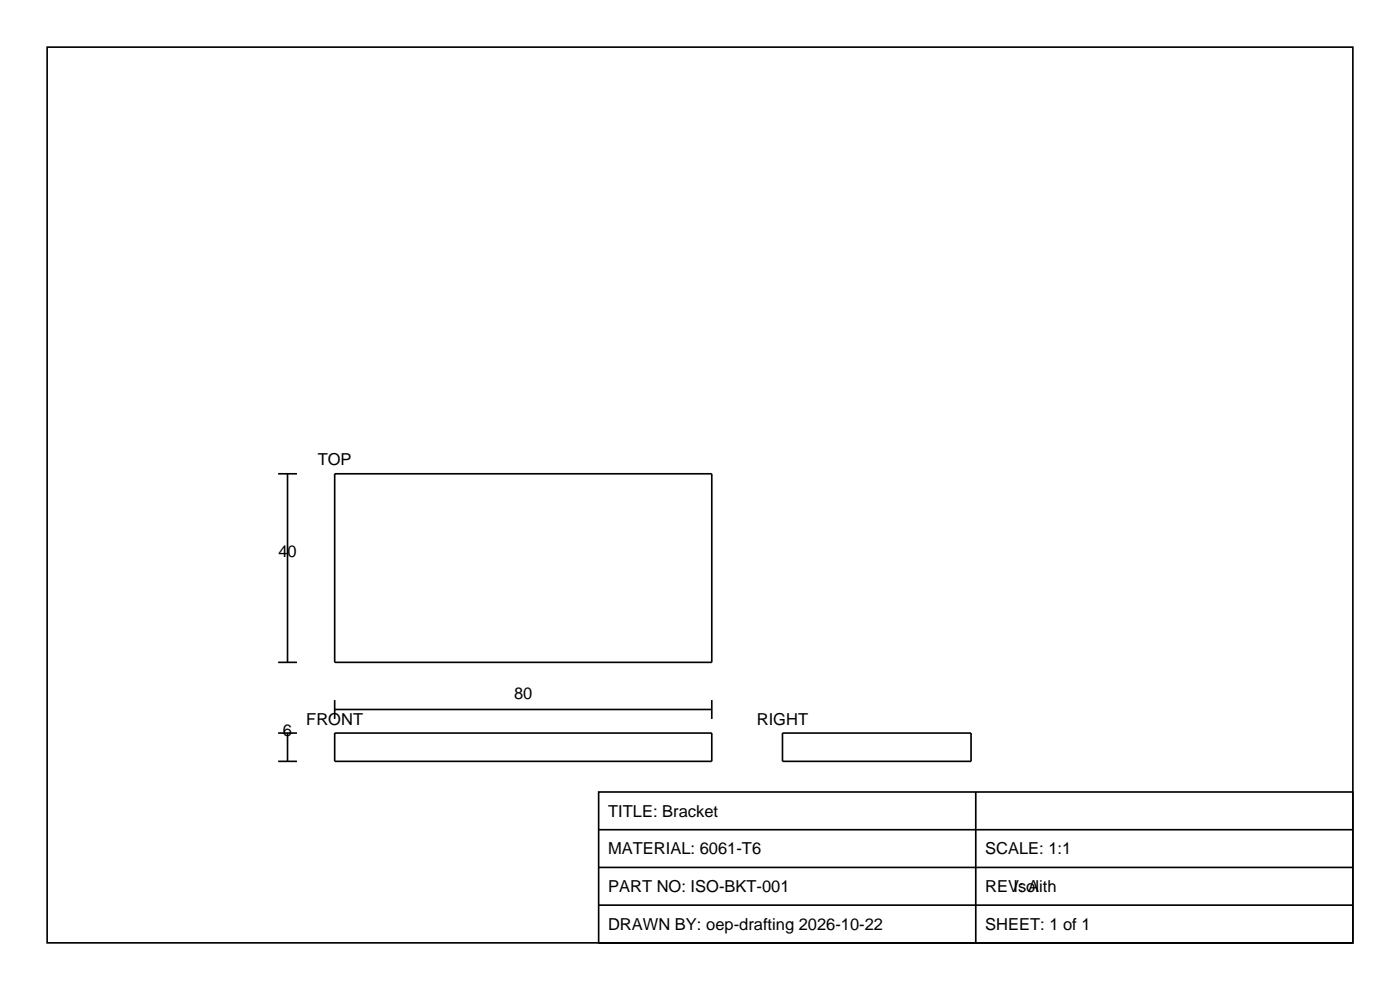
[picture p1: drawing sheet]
<svg xmlns="http://www.w3.org/2000/svg" width="105mm" height="74mm" viewBox="0 0 105 74" stroke-linecap="round" stroke-linejoin="round" font-family="sans-serif">
<defs><g id="words">
<g font-size="1.2">
<text x="23.8" y="34.8">TOP</text>
<text x="20.8" y="41.7">40</text>
<text x="38.5" y="52.3">80</text>
<text x="21.2" y="55.1">6</text>
<text x="22.9" y="54.2">FRONT</text>
<text x="56.6" y="54.2">RIGHT</text>
<text x="45.5" y="61.1">TITLE: Bracket</text>
<text x="45.5" y="63.9">MATERIAL: 6061-T6</text>
<text x="73.7" y="63.9">SCALE: 1:1</text>
<text x="45.5" y="66.8">PART NO: ISO-BKT-001</text>
<text x="45.5" y="69.6">DRAWN BY: oep-drafting 2026-10-22</text>
<text x="73.7" y="66.8">REV: A</text>
<text x="73.7" y="69.6">SHEET: 1 of 1</text>
<text x="75.8" y="66.8">Isolith</text>
</g>
</g></defs>
<g fill="none" stroke="#000" stroke-width=".12">
<path d="M3.5 3.5h97.7v67.1h-97.7zM20.8 35.5h1.4M21.5 35.5v14.1M25 35.5h28.3v14.1h-28.3zM20.8 57h1.4M20.8 54.9h1.4M20.8 49.6h1.4M21.5 54.9v2.1M25 54.9h28.3v2.1h-28.3zM25 52.4v1.4M25 53.1h28.3M44.8 59.3h56.4v11.3h-56.4z"/>
<path d="M53.3 52.4v1.4M58.6 54.9h14.1v2.1h-14.1zM73 59.3v11.3M44.8 62.1h56.4M44.8 64.9h56.4M44.8 67.7h56.4M44.8 70.6h56.4"/>
</g>
<use href="#words"/>
</svg>
